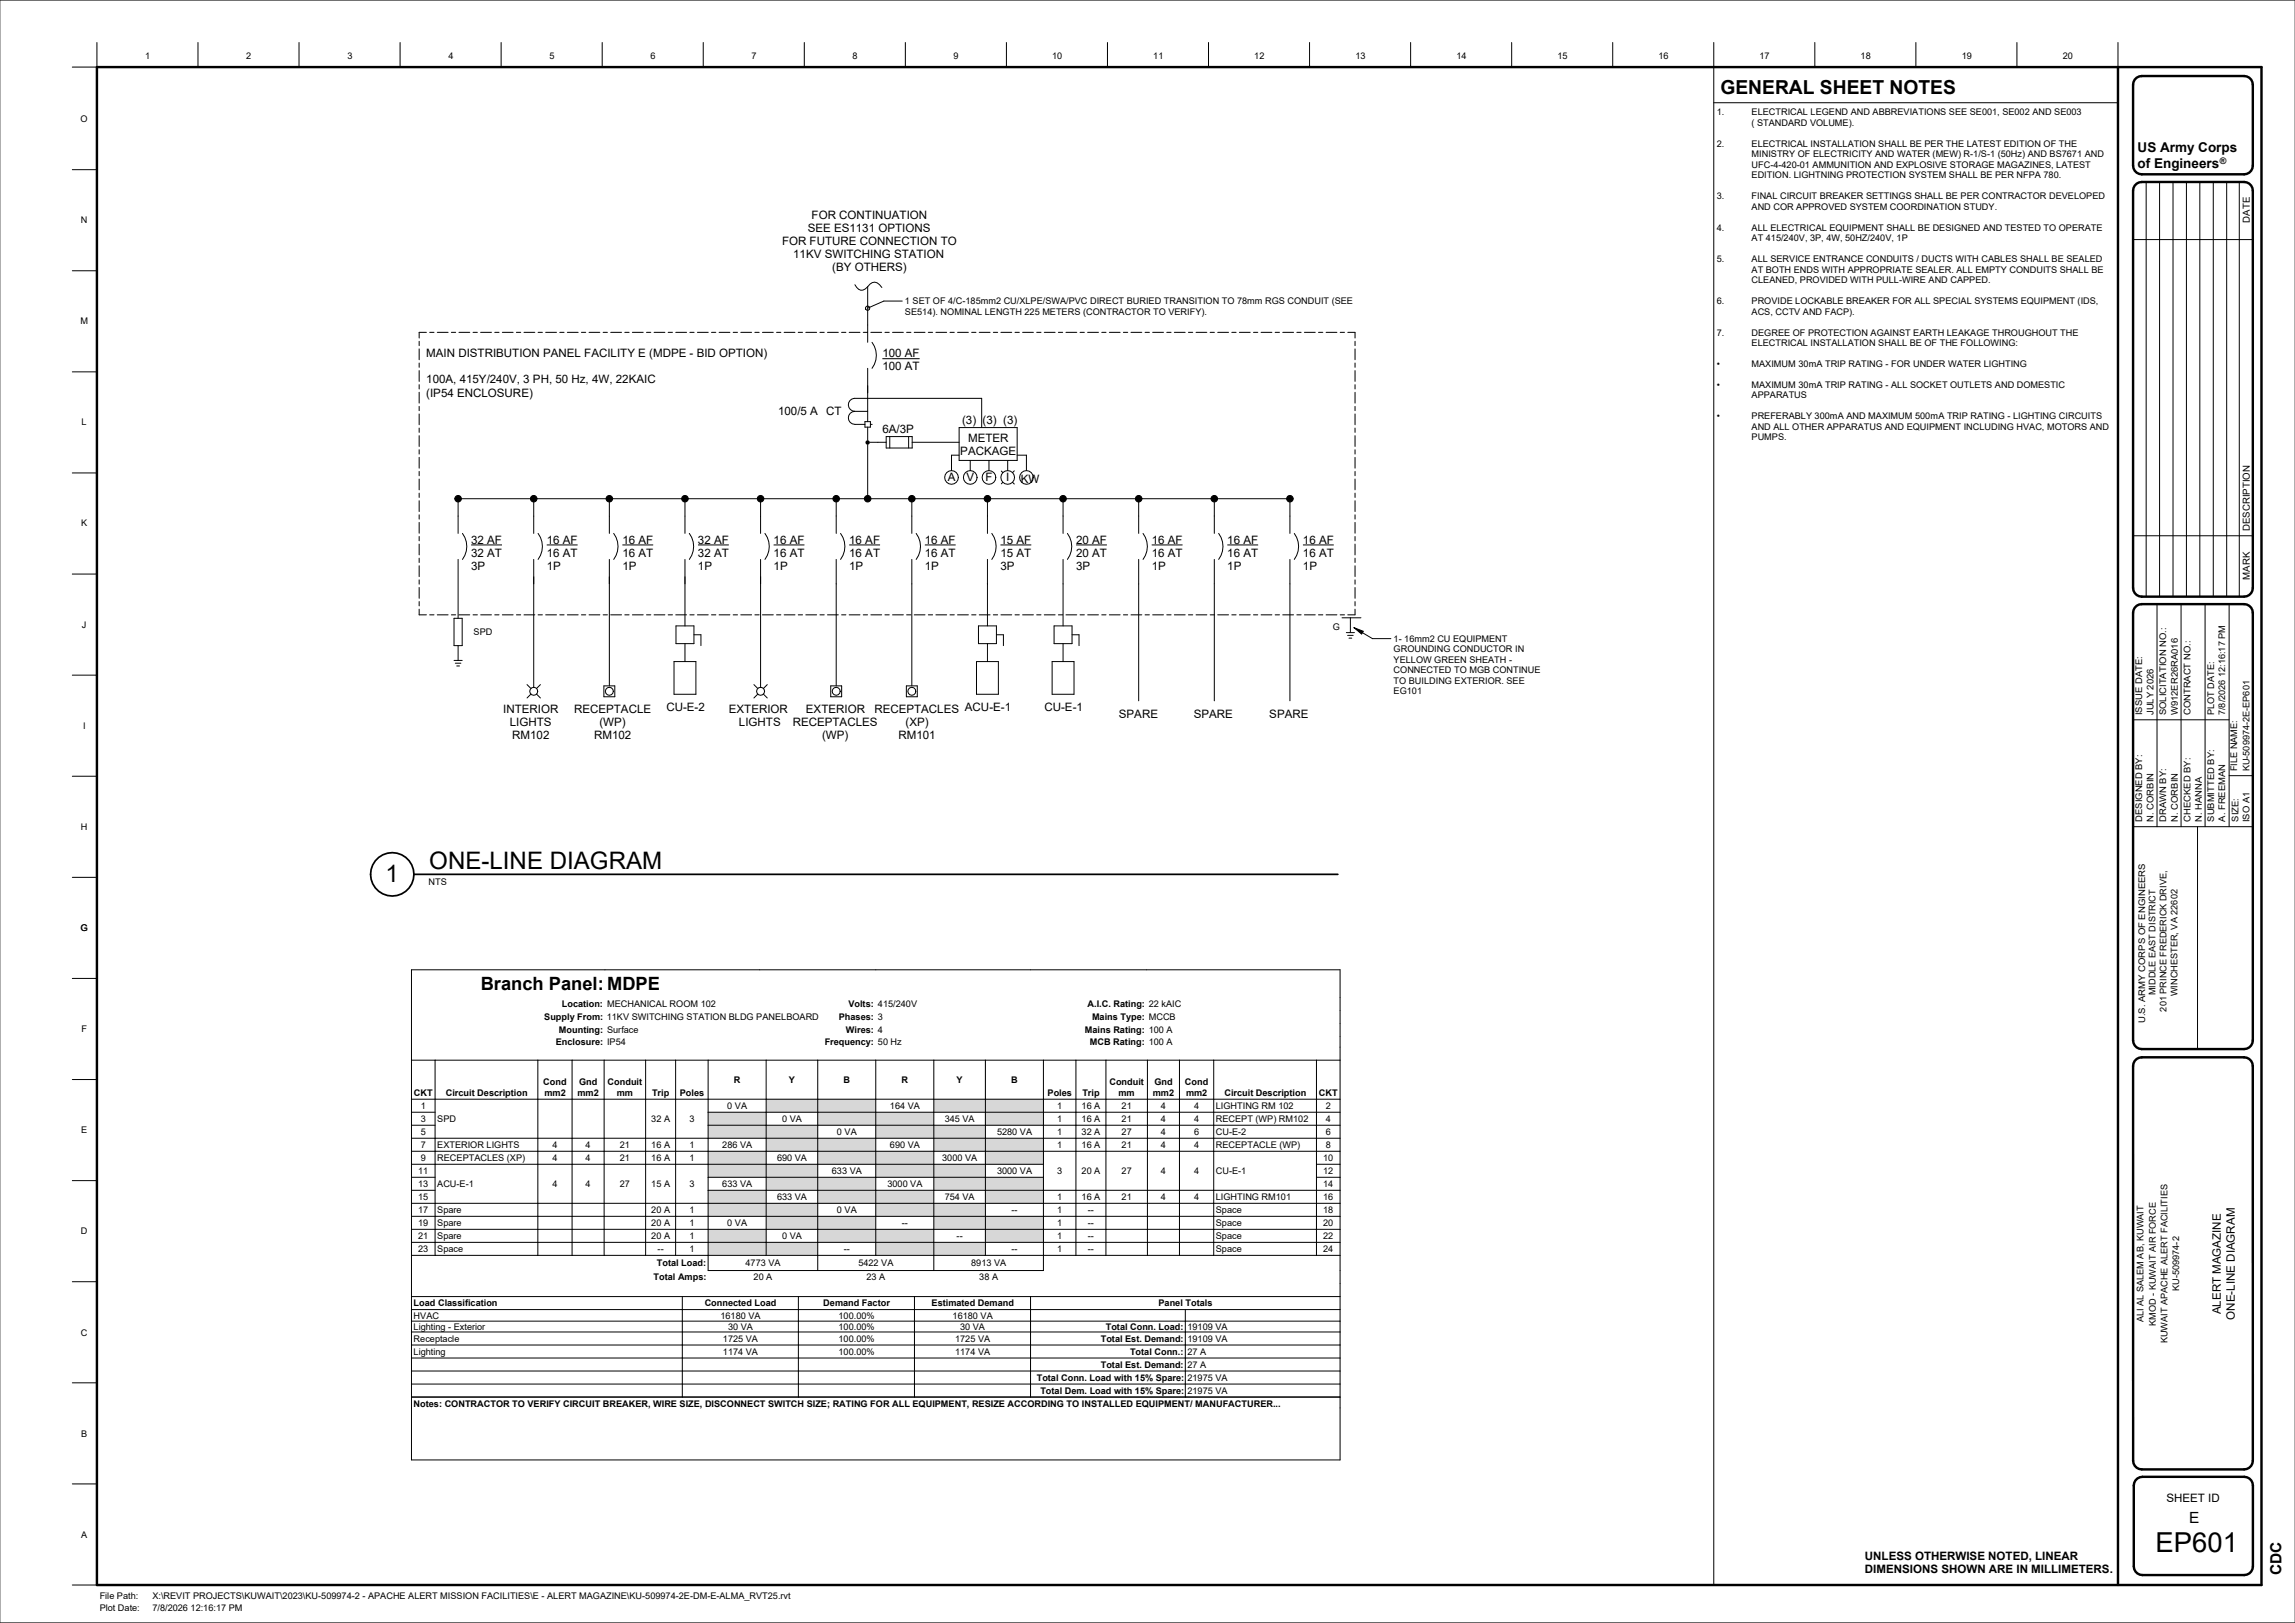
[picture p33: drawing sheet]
<svg xmlns="http://www.w3.org/2000/svg" width="841mm" height="594mm" viewBox="0 0 841 594" stroke-linecap="round" stroke-linejoin="round" font-family="sans-serif">
<defs><g id="words">
<text font-size="10.1" x="789.9" y="568.4">EP601</text>
<g font-size="8.8">
<text x="141.3" y="323.1">1</text>
<text x="157.3" y="318.4">ONE-LINE DIAGRAM</text>
</g>
<text font-size="7.1" x="630.4" y="34.3">GENERAL SHEET NOTES</text>
<text font-size="6.7" x="176.1" y="362.5">Branch Panel: MDPE</text>
<g font-size="5.6">
<text x="802.2" y="557.9">E</text>
<text x="836.1" y="577.1" transform="rotate(-90 836.1 577.1)">CDC</text>
</g>
<g font-size="4.9">
<text x="783.3" y="55.6">US Army Corps</text>
<text x="783.3" y="61.4">of Engineers</text>
</g>
<g font-size="4.2">
<text x="297.4" y="80.1">FOR CONTINUATION</text>
<text x="286.6" y="89.7">FOR FUTURE CONNECTION TO</text>
<text x="296" y="84.9">SEE ES1131 OPTIONS</text>
<text x="290.7" y="94.4">11KV SWITCHING STATION</text>
<text x="305" y="99.2">(BY OTHERS)</text>
<text x="156.2" y="130.9">MAIN DISTRIBUTION PANEL FACILITY E (MDPE - BID OPTION)</text>
<text x="323.3" y="130.9">100 AF</text>
<text x="323.3" y="135.7">100 AT</text>
<text x="156.2" y="140.5">100A, 415Y/240V, 3 PH, 50 Hz, 4W, 22KAIC</text>
<text x="156.2" y="145.2">(IP54 ENCLOSURE)</text>
<text x="285.1" y="151.9">100/5 A</text>
<text x="302.7" y="151.9">CT</text>
<text x="352.6" y="155.1">(3) (3) (3)</text>
<text x="323.3" y="158.5">6A/3P</text>
<text x="354.8" y="161.8">METER</text>
<text x="351.9" y="166.6">PACKAGE</text>
<text x="347.4" y="176.3">A</text>
<text x="354.2" y="176.3">V</text>
<text x="361.1" y="176.3">F</text>
<text x="368.7" y="176.3">I</text>
<text x="374" y="176.8">KW</text>
<text x="172.6" y="199.2">32 AF</text>
<text x="172.6" y="203.9">32 AT</text>
<text x="200.4" y="199.2">16 AF</text>
<text x="200.4" y="203.9">16 AT</text>
<text x="228.1" y="199.2">16 AF</text>
<text x="228.1" y="203.9">16 AT</text>
<text x="255.8" y="199.2">32 AF</text>
<text x="255.8" y="203.9">32 AT</text>
<text x="283.5" y="199.2">16 AF</text>
<text x="283.5" y="203.9">16 AT</text>
<text x="311.2" y="199.2">16 AF</text>
<text x="311.2" y="203.9">16 AT</text>
<text x="338.9" y="199.2">16 AF</text>
<text x="338.9" y="203.9">16 AT</text>
<text x="366.6" y="199.2">15 AF</text>
<text x="366.6" y="203.9">15 AT</text>
<text x="394.3" y="199.2">20 AF</text>
<text x="394.3" y="203.9">20 AT</text>
<text x="422" y="199.2">16 AF</text>
<text x="422" y="203.9">16 AT</text>
<text x="449.7" y="199.2">16 AF</text>
<text x="449.7" y="203.9">16 AT</text>
<text x="477.5" y="199.2">16 AF</text>
<text x="477.5" y="203.9">16 AT</text>
<text x="172.6" y="208.7">3P</text>
<text x="200.4" y="208.7">1P</text>
<text x="228.1" y="208.7">1P</text>
<text x="255.8" y="208.7">1P</text>
<text x="283.5" y="208.7">1P</text>
<text x="311.2" y="208.7">1P</text>
<text x="338.9" y="208.7">1P</text>
<text x="366.6" y="208.7">3P</text>
<text x="394.3" y="208.7">3P</text>
<text x="422" y="208.7">1P</text>
<text x="449.7" y="208.7">1P</text>
<text x="477.5" y="208.7">1P</text>
<text x="184.4" y="261.1">INTERIOR</text>
<text x="210.4" y="261.1">RECEPTACLE</text>
<text x="244.2" y="260.3">CU-E-2</text>
<text x="267.1" y="261.1">EXTERIOR</text>
<text x="295.3" y="261.1">EXTERIOR</text>
<text x="320.4" y="261.1">RECEPTACLES ACU-E-1</text>
<text x="382.7" y="260.3">CU-E-1</text>
<text x="410" y="262.9">SPARE</text>
<text x="437.4" y="262.9">SPARE</text>
<text x="465.1" y="262.9">SPARE</text>
<text x="186.9" y="265.9">LIGHTS</text>
<text x="219.6" y="265.9">(WP)</text>
<text x="270.8" y="265.9">LIGHTS</text>
<text x="290.5" y="265.9">RECEPTACLES</text>
<text x="331.9" y="265.9">(XP)</text>
<text x="187.7" y="270.7">RM102</text>
<text x="217.7" y="270.7">RM102</text>
<text x="301.2" y="270.7">(WP)</text>
<text x="329.2" y="270.7">RM101</text>
<text x="813.8" y="481.4" transform="rotate(-90 813.8 481.4)">ALERT MAGAZINE</text>
<text x="818.9" y="483.4" transform="rotate(-90 818.9 483.4)">ONE-LINE DIAGRAM</text>
<text x="793.9" y="550.1">SHEET ID</text>
<text x="683.4" y="571.3">UNLESS OTHERWISE NOTED, LINEAR</text>
<text x="683.4" y="576.3">DIMENSIONS SHOWN ARE IN MILLIMETERS.</text>
</g>
<g font-size="3.5">
<text x="824.4" y="81.5" transform="rotate(-90 824.4 81.5)">DATE</text>
<text x="824.4" y="194.6" transform="rotate(-90 824.4 194.6)">DESCRIPTION</text>
<text x="824.4" y="212.4" transform="rotate(-90 824.4 212.4)">MARK</text>
</g>
<g font-size="3.4">
<text x="53.2" y="21.6">1</text>
<text x="90.3" y="21.6">2</text>
<text x="127.3" y="21.6">3</text>
<text x="164.3" y="21.6">4</text>
<text x="201.3" y="21.6">5</text>
<text x="238.4" y="21.6">6</text>
<text x="275.4" y="21.6">7</text>
<text x="312.4" y="21.6">8</text>
<text x="349.5" y="21.6">9</text>
<text x="385.6" y="21.6">10</text>
<text x="422.6" y="21.6">11</text>
<text x="459.6" y="21.6">12</text>
<text x="496.7" y="21.6">13</text>
<text x="533.7" y="21.6">14</text>
<text x="570.7" y="21.6">15</text>
<text x="607.8" y="21.6">16</text>
<text x="644.8" y="21.6">17</text>
<text x="681.8" y="21.6">18</text>
<text x="718.9" y="21.6">19</text>
<text x="755.9" y="21.6">20</text>
<text x="29.5" y="44.7">O</text>
<text x="629.2" y="42.3">1.</text>
<text x="641.9" y="42.3">ELECTRICAL LEGEND AND ABBREVIATIONS SEE SE001, SE002 AND SE003</text>
<text x="641.9" y="46.1">( STANDARD VOLUME).</text>
<text x="629.2" y="53.8">2.</text>
<text x="641.9" y="53.8">ELECTRICAL INSTALLATION SHALL BE PER THE LATEST EDITION OF THE</text>
<text x="641.9" y="57.6">MINISTRY OF ELECTRICITY AND WATER (MEW) R-1/S-1 (50Hz) AND BS7671 AND</text>
<text x="641.9" y="61.5">UFC-4-420-01 AMMUNITION AND EXPLOSIVE STORAGE MAGAZINES, LATEST</text>
<text x="641.9" y="65.3">EDITION. LIGHTNING PROTECTION SYSTEM SHALL BE PER NFPA 780.</text>
<text x="629.2" y="73">3.</text>
<text x="641.9" y="73">FINAL CIRCUIT BREAKER SETTINGS SHALL BE PER CONTRACTOR DEVELOPED</text>
<text x="641.9" y="76.8">AND COR APPROVED SYSTEM COORDINATION STUDY.</text>
<text x="29.7" y="81.7">N</text>
<text x="629.2" y="84.5">4.</text>
<text x="641.9" y="84.5">ALL ELECTRICAL EQUIPMENT SHALL BE DESIGNED AND TESTED TO OPERATE</text>
<text x="641.9" y="88.4">AT 415/240V, 3P, 4W, 50HZ/240V, 1P</text>
<text x="629.2" y="96">5.</text>
<text x="641.9" y="96">ALL SERVICE ENTRANCE CONDUITS / DUCTS WITH CABLES SHALL BE SEALED</text>
<text x="641.9" y="99.9">AT BOTH ENDS WITH APPROPRIATE SEALER. ALL EMPTY CONDUITS SHALL BE</text>
<text x="641.9" y="103.7">CLEANED, PROVIDED WITH PULL-WIRE AND CAPPED.</text>
<text x="331.6" y="111.5">1 SET OF 4/C-185mm2 CU/XLPE/SWA/PVC DIRECT BURIED TRANSITION TO 78mm RGS CONDUIT (SEE</text>
<text x="629.2" y="111.4">6.</text>
<text x="641.9" y="111.4">PROVIDE LOCKABLE BREAKER FOR ALL SPECIAL SYSTEMS EQUIPMENT (IDS,</text>
<text x="29.5" y="118.8">M</text>
<text x="331.6" y="115.3">SE514). NOMINAL LENGTH 225 METERS (CONTRACTOR TO VERIFY).</text>
<text x="641.9" y="115.2">ACS, CCTV AND FACP).</text>
<text x="629.2" y="122.9">7.</text>
<text x="641.9" y="122.9">DEGREE OF PROTECTION AGAINST EARTH LEAKAGE THROUGHOUT THE</text>
<text x="641.9" y="126.8">ELECTRICAL INSTALLATION SHALL BE OF THE FOLLOWING:</text>
<text x="629.2" y="134.4">•</text>
<text x="641.9" y="134.4">MAXIMUM 30</text>
<text x="662.8" y="134.4">m</text>
<text x="665.6" y="134.4">A TRIP RATING - FOR UNDER WATER LIGHTING</text>
<text x="629.2" y="142.1">•</text>
<text x="641.9" y="142.1">MAXIMUM 30</text>
<text x="662.8" y="142.1">m</text>
<text x="665.6" y="142.1">A TRIP RATING - ALL SOCKET OUTLETS AND DOMESTIC</text>
<text x="641.9" y="146">APPARATUS</text>
<text x="29.9" y="155.8">L</text>
<text x="629.2" y="153.6">•</text>
<text x="641.9" y="153.6">PREFERABLY 300m</text>
<text x="673.4" y="153.6">A AND MAXIMUM 500m</text>
<text x="710.3" y="153.6">A TRIP RATING - LIGHTING CIRCUITS</text>
<text x="641.9" y="157.5">AND ALL OTHER APPARATUS AND EQUIPMENT INCLUDING HVAC, MOTORS AND</text>
<text x="641.9" y="161.3">PUMPS.</text>
<text x="29.7" y="192.8">K</text>
<text x="30" y="229.9">J</text>
<text x="173.6" y="232.5">SPD</text>
<text x="488.4" y="230.9">G</text>
<text x="510.7" y="235.1">1- 16mm2 CU EQUIPMENT</text>
<text x="510.7" y="239">GROUNDING CONDUCTOR IN</text>
<text x="510.7" y="242.8">YELLOW GREEN SHEATH -</text>
<text x="510.7" y="246.6">CONNECTED TO MGB CONTINUE</text>
<text x="510.7" y="250.5">TO BUILDING EXTERIOR. SEE</text>
<text x="510.7" y="254.3">EG101</text>
<text x="785" y="262" transform="rotate(-90 785 262)">ISSUE DATE:</text>
<text x="789.1" y="262" transform="rotate(-90 789.1 262)">JULY 2026</text>
<text x="793.8" y="262" transform="rotate(-90 793.8 262)">SOLICITATION NO.:</text>
<text x="798.1" y="262" transform="rotate(-90 798.1 262)">W912ER26RA016</text>
<text x="802.7" y="262" transform="rotate(-90 802.7 262)">CONTRACT NO.:</text>
<text x="811.3" y="262" transform="rotate(-90 811.3 262)">PLOT DATE:</text>
<text x="815.5" y="262" transform="rotate(-90 815.5 262)">7/8/2026 12:16:17 PM</text>
<text x="30.4" y="266.9">I</text>
<text x="819.8" y="282.5" transform="rotate(-90 819.8 282.5)">FILE NAME:</text>
<text x="824.3" y="282.5" transform="rotate(-90 824.3 282.5)">KU-509974-2E-EP601</text>
<text x="29.7" y="303.9">H</text>
<text x="785" y="301" transform="rotate(-90 785 301)">DESIGNED BY:</text>
<text x="789.1" y="301" transform="rotate(-90 789.1 301)">N. CORBIN</text>
<text x="793.8" y="301" transform="rotate(-90 793.8 301)">DRAWN BY:</text>
<text x="798.1" y="301" transform="rotate(-90 798.1 301)">N. CORBIN</text>
<text x="802.7" y="301" transform="rotate(-90 802.7 301)">CHECKED BY:</text>
<text x="806.9" y="301" transform="rotate(-90 806.9 301)">N. HANNA</text>
<text x="811.3" y="301" transform="rotate(-90 811.3 301)">SUBMITTED BY:</text>
<text x="815.5" y="301" transform="rotate(-90 815.5 301)">A. FREEMAN</text>
<text x="820.2" y="301" transform="rotate(-90 820.2 301)">SIZE:</text>
<text x="824.3" y="301.2" transform="rotate(-90 824.3 301.2)">ISO A1</text>
<text x="157.1" y="324.2">NTS</text>
<text x="29.5" y="341">G</text>
<text x="789.9" y="364.5" transform="rotate(-90 789.9 364.5)">MIDDLE EAST DISTRICT</text>
<text x="798" y="364.9" transform="rotate(-90 798 364.9)">WINCHESTER, VA 22602</text>
<text x="205.9" y="368.9">Location: MECHANICAL ROOM 102</text>
<text x="310.9" y="368.9">Volts: 415/240V</text>
<text x="398.5" y="368.9">A.I.C. Rating: 22 kAIC</text>
<text x="793.9" y="370.5" transform="rotate(-90 793.9 370.5)">201 PRINCE FREDERICK DRIVE,</text>
<text x="29.8" y="378">F</text>
<text x="199.4" y="373.6">Supply From:</text>
<text x="222.4" y="373.7">11KV SWITCHING STATION BLDG PANELBOARD</text>
<text x="307.4" y="373.6">Phases: 3</text>
<text x="400.2" y="373.6">Mains Type: MCCB</text>
<text x="786.1" y="374.8" transform="rotate(-90 786.1 374.8)">U.S. ARMY CORPS OF ENGINEERS</text>
<text x="203.7" y="382.8">Enclosure: IP54</text>
<text x="204.8" y="378.4">Mounting: Surface</text>
<text x="302.2" y="382.8">Frequency: 50 Hz</text>
<text x="310" y="378.4">Wires: 4</text>
<text x="397.5" y="378.4">Mains Rating: 100 A</text>
<text x="399.4" y="382.8">MCB Rating: 100 A</text>
<text x="151.7" y="401.5">CKT</text>
<text x="163.4" y="401.5">Circuit Description</text>
<text x="199.1" y="397.5">Cond</text>
<text x="199.5" y="401.5">mm2</text>
<text x="211.6" y="401.5">mm2</text>
<text x="212.2" y="397.5">Gnd</text>
<text x="222.7" y="397.5">Conduit</text>
<text x="226" y="401.5">mm</text>
<text x="238.9" y="401.5">Trip</text>
<text x="249.1" y="401.5">Poles</text>
<text x="268.9" y="396.7">R</text>
<text x="289.1" y="396.7">Y</text>
<text x="309.1" y="396.7">B</text>
<text x="330.4" y="396.7">R</text>
<text x="350.5" y="396.7">Y</text>
<text x="370.5" y="396.7">B</text>
<text x="383.9" y="401.5">Poles</text>
<text x="396.6" y="401.5">Trip</text>
<text x="406.6" y="397.5">Conduit</text>
<text x="409.9" y="401.5">mm</text>
<text x="422.4" y="401.5">mm2</text>
<text x="423" y="397.5">Gnd</text>
<text x="434.2" y="397.5">Cond</text>
<text x="434.6" y="401.5">mm2</text>
<text x="448.7" y="401.5">Circuit Description</text>
<text x="483.3" y="401.5">CKT</text>
<text x="154.2" y="406.2">1</text>
<text x="266.5" y="406.2">0 VA</text>
<text x="326.1" y="406.2">164 VA</text>
<text x="387.4" y="406.2">1</text>
<text x="396.4" y="406.2">16 A</text>
<text x="411" y="406.2">21</text>
<text x="425.4" y="406.2">4</text>
<text x="437.6" y="406.2">4</text>
<text x="445.6" y="406.2">LIGHTING RM 102</text>
<text x="485.8" y="406.2">2</text>
<text x="154.2" y="411">3</text>
<text x="160.2" y="411">SPD</text>
<text x="238.7" y="411">32 A</text>
<text x="252.6" y="411">3</text>
<text x="286.6" y="411">0 VA</text>
<text x="346.2" y="411">345 VA</text>
<text x="387.4" y="411">1</text>
<text x="396.4" y="411">16 A</text>
<text x="411" y="411">21</text>
<text x="425.4" y="411">4</text>
<text x="437.6" y="411">4</text>
<text x="445.6" y="411">RECEPT (WP) RM102</text>
<text x="485.8" y="411">4</text>
<text x="29.7" y="415.1">E</text>
<text x="154.2" y="415.7">5</text>
<text x="306.7" y="415.7">0 VA</text>
<text x="365.4" y="415.7">5280 VA</text>
<text x="387.4" y="415.7">1</text>
<text x="396.4" y="415.7">32 A</text>
<text x="411" y="415.7">27</text>
<text x="425.4" y="415.7">4</text>
<text x="437.6" y="415.7">6</text>
<text x="445.6" y="415.7">CU-E-2</text>
<text x="485.8" y="415.7">6</text>
<text x="154.2" y="425.3">9</text>
<text x="154.2" y="420.5">7</text>
<text x="160.2" y="425.3">RECEPTACLES (XP)</text>
<text x="160.2" y="420.5">EXTERIOR LIGHTS</text>
<text x="202.4" y="425.3">4</text>
<text x="202.4" y="420.5">4</text>
<text x="214.6" y="425.3">4</text>
<text x="214.6" y="420.5">4</text>
<text x="227.1" y="425.3">21</text>
<text x="227.1" y="420.5">21</text>
<text x="238.7" y="425.3">16 A</text>
<text x="238.7" y="420.5">16 A</text>
<text x="252.6" y="425.3">1</text>
<text x="252.6" y="420.5">1</text>
<text x="264.7" y="420.5">286 VA</text>
<text x="284.8" y="425.3">690 VA</text>
<text x="326.1" y="420.5">690 VA</text>
<text x="345.3" y="425.3">3000 VA</text>
<text x="387.4" y="420.5">1</text>
<text x="396.4" y="420.5">16 A</text>
<text x="411" y="420.5">21</text>
<text x="425.4" y="420.5">4</text>
<text x="437.6" y="420.5">4</text>
<text x="445.6" y="420.5">RECEPTACLE (WP)</text>
<text x="484.9" y="425.3">10</text>
<text x="485.8" y="420.5">8</text>
<text x="153.3" y="430">11</text>
<text x="304.8" y="430">633 VA</text>
<text x="365.4" y="430">3000 VA</text>
<text x="387.4" y="430">3</text>
<text x="396.4" y="430">20 A</text>
<text x="411" y="430">27</text>
<text x="425.4" y="430">4</text>
<text x="437.6" y="430">4</text>
<text x="445.6" y="430">CU-E-1</text>
<text x="484.9" y="430">12</text>
<text x="153.3" y="434.8">13</text>
<text x="160.2" y="434.8">ACU-E-1</text>
<text x="202.4" y="434.8">4</text>
<text x="214.6" y="434.8">4</text>
<text x="227.1" y="434.8">27</text>
<text x="238.7" y="434.8">15 A</text>
<text x="252.6" y="434.8">3</text>
<text x="264.7" y="434.8">633 VA</text>
<text x="325.2" y="434.8">3000 VA</text>
<text x="484.9" y="434.8">14</text>
<text x="153.3" y="439.6">15</text>
<text x="284.8" y="439.6">633 VA</text>
<text x="346.2" y="439.6">754 VA</text>
<text x="387.4" y="439.6">1</text>
<text x="396.4" y="439.6">16 A</text>
<text x="411" y="439.6">21</text>
<text x="425.4" y="439.6">4</text>
<text x="437.6" y="439.6">4</text>
<text x="445.6" y="439.6">LIGHTING RM101</text>
<text x="484.9" y="439.6">16</text>
<text x="153.3" y="449.1">19</text>
<text x="153.3" y="444.3">17</text>
<text x="160.2" y="449.1">Spare</text>
<text x="160.2" y="444.3">Spare</text>
<text x="238.7" y="449.1">20 A</text>
<text x="238.7" y="444.3">20 A</text>
<text x="252.6" y="449.1">1</text>
<text x="252.6" y="444.3">1</text>
<text x="266.5" y="449.1">0 VA</text>
<text x="306.7" y="444.3">0 VA</text>
<text x="330.5" y="449.1">--</text>
<text x="370.6" y="444.3">--</text>
<text x="387.4" y="449.1">1</text>
<text x="387.4" y="444.3">1</text>
<text x="398.7" y="449.1">--</text>
<text x="398.7" y="444.3">--</text>
<text x="445.6" y="449.1">Space</text>
<text x="445.6" y="444.3">Space</text>
<text x="484.9" y="449.1">20</text>
<text x="484.9" y="444.3">18</text>
<text x="29.6" y="452.1">D</text>
<text x="153.3" y="453.9">21</text>
<text x="160.2" y="453.9">Spare</text>
<text x="238.7" y="453.9">20 A</text>
<text x="252.6" y="453.9">1</text>
<text x="286.6" y="453.9">0 VA</text>
<text x="350.6" y="453.9">--</text>
<text x="387.4" y="453.9">1</text>
<text x="398.7" y="453.9">--</text>
<text x="445.6" y="453.9">Space</text>
<text x="484.9" y="453.9">22</text>
<text x="153.3" y="458.6">23</text>
<text x="160.2" y="458.6">Space</text>
<text x="241" y="458.6">--</text>
<text x="252.6" y="458.6">1</text>
<text x="309.2" y="458.6">--</text>
<text x="370.6" y="458.6">--</text>
<text x="387.4" y="458.6">1</text>
<text x="398.7" y="458.6">--</text>
<text x="445.6" y="458.6">Space</text>
<text x="484.9" y="458.6">24</text>
<text x="240.7" y="463.8">Total Load:</text>
<text x="273.2" y="463.8">4773 VA</text>
<text x="314.6" y="463.8">5422 VA</text>
<text x="355.9" y="463.8">8913 VA</text>
<text x="239.5" y="469">Total Amps:</text>
<text x="276.2" y="469">20 A</text>
<text x="317.5" y="469">23 A</text>
<text x="358.9" y="469">38 A</text>
<text x="798.5" y="472.8" transform="rotate(-90 798.5 472.8)">KU-509974-2</text>
<text x="151.6" y="478.5">Load Classification</text>
<text x="258.2" y="478.5">Connected Load</text>
<text x="301.7" y="478.5">Demand Factor</text>
<text x="341.4" y="478.5">Estimated Demand</text>
<text x="424.5" y="478.5">Panel Totals</text>
<text x="151.6" y="483">HVAC</text>
<text x="264" y="483">16180 VA</text>
<text x="307.3" y="483">100.00%</text>
<text x="349.1" y="483">16180 VA</text>
<text x="785.5" y="484.3" transform="rotate(-90 785.5 484.3)">ALI AL SALEM AB, KUWAIT</text>
<text x="789.9" y="485.7" transform="rotate(-90 789.9 485.7)">KMOD - KUWAIT AIR FORCE</text>
<text x="29.7" y="489.3">C</text>
<text x="151.6" y="491.5">Receptacle</text>
<text x="151.6" y="487.1">Lighting - Exterior</text>
<text x="264.9" y="491.5">1725 VA</text>
<text x="266.8" y="487.1">30 VA</text>
<text x="307.3" y="491.5">100.00%</text>
<text x="307.3" y="487.1">100.00%</text>
<text x="350" y="491.5">1725 VA</text>
<text x="351.8" y="487.1">30 VA</text>
<text x="403.4" y="491.5">Total Est. Demand:</text>
<text x="405.2" y="487.1">Total Conn. Load:</text>
<text x="435.1" y="491.5">19109 VA</text>
<text x="435.1" y="487.1">19109 VA</text>
<text x="151.6" y="496.2">Lighting</text>
<text x="264.9" y="496.2">1174 VA</text>
<text x="307.3" y="496.2">100.00%</text>
<text x="350" y="496.2">1174 VA</text>
<text x="414.1" y="496.2">Total Conn.:</text>
<text x="435.1" y="496.2">27 A</text>
<text x="794.2" y="492.1" transform="rotate(-90 794.2 492.1)">KUWAIT APACHE ALERT FACILITIES</text>
<text x="403.4" y="501">Total Est. Demand:</text>
<text x="435.1" y="501">27 A</text>
<text x="379.9" y="505.8">Total Conn. Load with 15% Spare:</text>
<text x="435.1" y="505.8">21975 VA</text>
<text x="151.6" y="515.3">Notes: CONTRACTOR TO VERIFY CIRCUIT BREAKER, WIRE SIZE, DISCONNECT SWITCH SIZE; RATING FOR ALL EQUIPMENT, RESIZE ACCORDING TO INSTALLED EQUIPMENT/ MANUFACTURER...</text>
<text x="381.2" y="510.5">Total Dem. Load with 15% Spare:</text>
<text x="435.1" y="510.5">21975 VA</text>
<text x="29.7" y="526.2">B</text>
<text x="29.7" y="563.2">A</text>
<text x="36.5" y="585.9">File Path:</text>
<text x="55.9" y="585.9">X:\REVIT PROJECTS\KUWAIT\2023\KU-509974-2 - APACHE ALERT MISSION FACILITIES\E - ALERT MAGAZINE\KU-509974-2E-DM-E-ALMA_RVT25.rvt</text>
<text x="36.5" y="590">Plot Date:</text>
<text x="55.9" y="590">7/8/2026 12:16:17 PM</text>
</g>
<text font-size="3.3" x="813.5" y="59.9">®</text>
</g></defs>
<g fill="#000">
<circle cx="317.9" cy="162.1" r=".8"/>
<circle cx="167.9" cy="182.7" r="1.19"/>
<circle cx="195.6" cy="182.7" r="1.19"/>
<circle cx="223.3" cy="182.7" r="1.19"/>
<circle cx="251" cy="182.7" r="1.19"/>
<circle cx="278.7" cy="182.7" r="1.19"/>
<circle cx="306.4" cy="182.7" r="1.19"/>
<circle cx="318" cy="182.7" r="1.19"/>
<circle cx="334.1" cy="182.7" r="1.19"/>
<circle cx="361.8" cy="182.7" r="1.19"/>
<circle cx="389.6" cy="182.7" r="1.19"/>
<circle cx="417.3" cy="182.7" r="1.19"/>
<circle cx="445" cy="182.7" r="1.19"/>
<circle cx="472.7" cy="182.7" r="1.19"/>
</g>
<g fill="none" stroke="#000" stroke-width=".37">
<path d="M313.3 104.3a2.52 2.52 0 0 0 2.1 2 2.52 2.52 0 0 0 2.6-1.3M318 105a2.6 2.6 0 0 1 4.3-.8l.9 1.1M318 105v20.4M153.6 125v1.6M153.6 127.8v4M153.6 133v1.5M153.6 135.7v4M156.3 121.7h-2.7v2.1M157.5 121.7h1.5M160.2 121.7h4M165.4 121.7h1.6M168.2 121.7h4"/>
<path d="M173.3 121.7h1.6M176.1 121.7h4M181.3 121.7h1.6M184.1 121.7h3.9M189.2 121.7h1.6M192 121.7h4M197.2 121.7h1.6M200 121.7h3.9M205.1 121.7h1.6M207.9 121.7h4M213.1 121.7h1.6M215.8 121.7h4"/>
<path d="M221 121.7h1.6M223.8 121.7h4M229 121.7h1.5M231.7 121.7h4M236.9 121.7h1.6M239.7 121.7h3.9M244.8 121.7h1.6M247.6 121.7h4M252.8 121.7h1.6M255.6 121.7h3.9M260.7 121.7h1.6M263.5 121.7h4"/>
<path d="M268.7 121.7h1.6M271.5 121.7h3.9M276.6 121.7h1.6M279.4 121.7h4M284.6 121.7h1.5M287.3 121.7h4M292.5 121.7h1.6M295.3 121.7h4M300.4 121.7h1.6M303.2 121.7h4M308.4 121.7h1.6M311.2 121.7h3.9"/>
<path d="M316.3 121.7h1.6M318 134.9v19.5M319.1 121.7h4M319.6 125.4a7.9 7.9 0 0 1 0 9.5M324.3 121.7h1.6M327.1 121.7h3.9M332.2 121.7h1.6M335 121.7h4M340.2 121.7h1.6M342.9 121.7h4M348.1 121.7h1.6M350.9 121.7h4"/>
<path d="M356.1 121.7h1.5M358.8 121.7h4M364 121.7h1.6M366.8 121.7h4M371.9 121.7h1.6M374.7 121.7h4M379.9 121.7h1.6M382.7 121.7h3.9M387.8 121.7h1.6M390.6 121.7h4M395.8 121.7h1.6M398.6 121.7h3.9"/>
<path d="M403.7 121.7h1.6M406.5 121.7h4M411.7 121.7h1.6M414.4 121.7h4M419.6 121.7h1.6M422.4 121.7h4M427.6 121.7h1.5M430.3 121.7h4M435.5 121.7h1.6M438.3 121.7h3.9M443.4 121.7h1.6M446.2 121.7h4"/>
<path d="M451.4 121.7h1.6M454.2 121.7h3.9M459.3 121.7h1.6M462.1 121.7h4M467.3 121.7h1.6M470.1 121.7h3.9M475.2 121.7h1.6M478 121.7h4M483.2 121.7h1.5M485.9 121.7h4M491.1 121.7h1.6M493.9 121.7h2.6v2.1"/>
<path d="M496.5 125v1.6M496.5 127.8v4M496.5 133v1.5M496.5 135.7v4M153.6 140.9v1.6M153.6 143.7v4M153.6 148.8v1.6M153.6 151.6v4M153.6 156.8v1.6M153.6 159.6v3.9M313.3 150.7a2.38 2.38 0 0 1-2.4-2.3 2.38 2.38 0 0 1 2.1-2.5h46.7v10.7M313.3 150.7a2.38 2.38 0 0 0-2.4 2.4 2.38 2.38 0 0 0 2.4 2.3l3.7 .1"/>
<path d="M313.3 150.7h4.7M317 154.4h2v2.1h-2zM318 156.5v4.8M319 155.5h.6M324.7 159.9h9.6v4.2h-9.6zM326 159.9v4.2M333 159.9v4.2M351.5 156.6h21.2v12.1h-21.2zM496.5 140.9v1.6M496.5 143.7v4M496.5 148.8v1.6M496.5 151.6v4"/>
<path d="M496.5 156.8v1.6M496.5 159.6v3.9M153.6 164.7v1.6M153.6 167.5v4M153.6 172.7v1.6M153.6 175.5v3.9M318 162.9v18.6M318.7 162h6M334.3 162h17.2M351.5 166.7h-2.8v5.7M355.5 168.7v3.7M362.4 168.7v3.7"/>
<path d="M366.9 172.5l.6 .6M367.5 176.7l-.6 .5M369.3 168.7v3.7M371 176.7l.7 .6M371.7 172.5l-.7 .6M372.7 166.7h3.4v5.7M496.5 164.7v1.6M496.5 167.5v4M496.5 172.7v1.6M496.5 175.5v3.9M153.6 180.6v1.6M153.6 183.4v4"/>
<path d="M153.6 188.6v1.6M153.6 191.3v4M153.6 196.5v1.6M153.6 199.3v4M166.7 182.7h306M167.9 182.7v12.7M169.5 195.4a7.9 7.9 0 0 1 0 9.5M195.6 182.7v12.7M197.2 195.4a7.9 7.9 0 0 1 0 9.5M223.3 182.7v12.7M224.9 195.4a7.9 7.9 0 0 1 0 9.5M251 182.7v12.7"/>
<path d="M252.6 195.4a7.9 7.9 0 0 1 0 9.5M278.7 182.7v12.7M280.3 195.4a7.9 7.9 0 0 1 0 9.5M306.4 182.7v12.7M308 195.4a7.9 7.9 0 0 1 0 9.5M334.1 182.7v12.7M335.7 195.4a7.9 7.9 0 0 1 0 9.5M361.8 182.7v12.7M363.4 195.4a7.9 7.9 0 0 1 0 9.5M389.6 182.7v12.7M391.2 195.4a7.9 7.9 0 0 1 0 9.5M417.3 182.7v12.7"/>
<path d="M418.9 195.4a7.9 7.9 0 0 1 0 9.5M445 183.9v11.5M446.6 195.4a7.9 7.9 0 0 1 0 9.5M472.7 183.9v11.5M474.3 195.4a7.9 7.9 0 0 1 0 9.5M496.5 180.6v1.6M496.5 183.4v4M496.5 188.6v1.6M496.5 191.3v4M496.5 196.5v1.6M496.5 199.3v4M153.6 204.5v1.5"/>
<path d="M153.6 207.2v4M153.6 212.4v1.6M153.6 215.2v4M167.9 204.9v21.6M195.6 204.9v46.9M223.3 204.9v46.3M251 204.9v24.4M278.7 204.9v46.9M306.4 204.9v46.3M334.1 204.9v46.3M361.8 204.9v24.4M389.6 204.9v24.4"/>
<path d="M417.3 204.9v51.8M445 204.9v51.8M472.7 204.9v51.8M496.5 204.5v1.5M496.5 207.2v4M496.5 212.4v1.6M496.5 215.2v4M153.6 220.3v1.6M153.6 223.1v2.1h2.7M157.5 225.2h1.5M160.2 225.2h4M165.4 225.2h1.6"/>
<path d="M166.4 226.5h3v10h-3zM167.9 236.5v5.4M168.2 225.2h4M173.3 225.2h1.6M176.1 225.2h4M181.3 225.2h1.6M184.1 225.2h3.9M189.2 225.2h1.6M192 225.2h4M197.2 225.2h1.6M200 225.2h3.9M205.1 225.2h1.6"/>
<path d="M207.9 225.2h4M213.1 225.2h1.6M215.8 225.2h4M221 225.2h1.6M223.8 225.2h4M229 225.2h1.5M231.7 225.2h4M236.9 225.2h1.6M239.7 225.2h3.9M244.8 225.2h1.6M247.6 225.2h4M247.7 229.3h6.6v6.5h-6.6z"/>
<path d="M251 235.8v6.5M252.8 225.2h1.6M254.3 232.5h2.6v4M255.6 225.2h3.9M260.7 225.2h1.6M263.5 225.2h4M268.7 225.2h1.6M271.5 225.2h3.9M276.6 225.2h1.6M279.4 225.2h4M284.6 225.2h1.5M287.3 225.2h4"/>
<path d="M292.5 225.2h1.6M295.3 225.2h4M300.4 225.2h1.6M303.2 225.2h4M308.4 225.2h1.6M311.2 225.2h3.9M316.3 225.2h1.6M319.1 225.2h4M324.3 225.2h1.6M327.1 225.2h3.9M332.2 225.2h1.6M335 225.2h4"/>
<path d="M340.2 225.2h1.6M342.9 225.2h4M348.1 225.2h1.6M350.9 225.2h4M356.1 225.2h1.5M358.6 229.3h6.5v6.5h-6.5zM358.8 225.2h4M361.8 235.8v6.5M364 225.2h1.6M365.1 232.5h2.6v4M366.8 225.2h4M371.9 225.2h1.6"/>
<path d="M374.7 225.2h4M379.9 225.2h1.6M382.7 225.2h3.9M386.3 229.3h6.5v6.5h-6.5zM387.8 225.2h1.6M389.6 235.8v6.5M390.6 225.2h4M392.8 232.5h2.6v4M395.8 225.2h1.6M398.6 225.2h3.9M403.7 225.2h1.6M406.5 225.2h4"/>
<path d="M411.7 225.2h1.6M414.4 225.2h4M419.6 225.2h1.6M422.4 225.2h4M427.6 225.2h1.5M430.3 225.2h4M435.5 225.2h1.6M438.3 225.2h3.9M443.4 225.2h1.6M446.2 225.2h4M451.4 225.2h1.6M454.2 225.2h3.9"/>
<path d="M459.3 225.2h1.6M462.1 225.2h4M467.3 225.2h1.6M470.1 225.2h3.9M475.2 225.2h1.6M478 225.2h4M483.2 225.2h1.5M485.9 225.2h4M491.1 225.2h1.6M491.8 226.3h6.9M493.3 231.7h3M493.8 232.7h2.1"/>
<path d="M494.3 233.7h1.1M494.8 226.3v5.4M496.5 223.1v2.1h-2.6M496.5 220.3v1.6M166.4 241.9h3M166.9 242.9h2M167.4 243.9h1M193.1 250.8l1.4 1.4M194.5 254.2l-1.4 1.5M196.6 254.2l1.4 1.5M198 250.8l-1.4 1.4M221.3 251.2h4v4h-4z"/>
<path d="M247 242.3h8v12h-8zM276.3 250.8l1.4 1.4M277.7 254.2l-1.4 1.5M279.7 254.2l1.5 1.5M281.2 250.8l-1.5 1.4M304.4 251.2h4v4h-4zM332.1 251.2h4v4h-4zM357.8 242.3h8.1v12h-8.1zM385.5 242.3h8.1v12h-8.1z"/>
<circle cx="348.7" cy="174.9" r="2.5"/>
<circle cx="355.5" cy="174.9" r="2.5"/>
<circle cx="362.4" cy="174.9" r="2.5"/>
<circle cx="369.3" cy="174.9" r="2.5"/>
<circle cx="376.1" cy="174.9" r="2.5"/>
<circle cx="167.9" cy="182.7" r="1.19"/>
<circle cx="195.6" cy="182.7" r="1.19"/>
<circle cx="223.3" cy="182.7" r="1.19"/>
<circle cx="251" cy="182.7" r="1.19"/>
<circle cx="278.7" cy="182.7" r="1.19"/>
<circle cx="306.4" cy="182.7" r="1.19"/>
<circle cx="318" cy="182.7" r="1.19"/>
<circle cx="334.1" cy="182.7" r="1.19"/>
<circle cx="361.8" cy="182.7" r="1.19"/>
<circle cx="389.6" cy="182.7" r="1.19"/>
<circle cx="417.3" cy="182.7" r="1.19"/>
<circle cx="445" cy="182.7" r="1.19"/>
<circle cx="472.7" cy="182.7" r="1.19"/>
<circle cx="195.6" cy="253.2" r="1.46"/>
<circle cx="223.3" cy="253.2" r="1.46"/>
<circle cx="278.7" cy="253.2" r="1.46"/>
<circle cx="306.4" cy="253.2" r="1.46"/>
<circle cx="334.1" cy="253.2" r="1.46"/>
</g>
<g fill="#fff">
<path d="M297.4 76.3h42.5v4.8h-42.5z"/>
<path d="M296 81.1h46.5v4.7h-46.5z"/>
<path d="M286.6 85.8h65.4v4.8h-65.4z"/>
<path d="M290.7 90.6h63.5v4.8h-63.5z"/>
<path d="M305 95.4h28.5v4.7h-28.5z"/>
</g>
<path d="M323.3 131.4h13.7" fill="none" stroke="#000" stroke-width=".37"/>
<path d="M173.6 229.4h7.4v3.8h-7.4z" fill="#fff"/>
<path d="M172.6 199.6h11.3M200.4 199.6h11.3M228.1 199.6h11.3M283.5 199.6h11.3M366.6 199.6h11.3M422 199.6h11.3M449.7 199.6h11.4" fill="none" stroke="#000" stroke-width=".37"/>
<path d="M488.4 227.8h2.6v3.8h-2.6z" fill="#fff"/>
<path d="M496.2 229.9l3.4 1.3-.6 1.1z" fill="#000"/>
<path d="M496.2 229.9l3.4 1.3-.6 1.1zM496.2 229.9l6.7 4h6.8" fill="none" stroke="#000" stroke-width=".37"/>
<g fill="#fff">
<path d="M510.7 232h42.9v3.9h-42.9z"/>
<path d="M510.7 235.9h49.2v3.8h-49.2z"/>
<path d="M510.7 239.7h44.7v3.8h-44.7z"/>
<path d="M510.7 243.5h55.2v3.9h-55.2z"/>
<path d="M510.7 247.4h49v3.8h-49z"/>
<path d="M510.7 251.2h10.4v3.9h-10.4z"/>
</g>
<g fill="none" stroke="#000" stroke-width=".37">
<path d="M330.6 110.3h-6.7l-6 2.6M255.8 199.6h11.3M394.3 199.6h11.3"/>
<circle cx="317.9" cy="112.9" r=".79"/>
</g>
<g fill="#fff">
<path d="M331.6 108.4h165.9v3.8h-165.9z"/>
<path d="M331.6 112.2h111.2v3.8h-111.2z"/>
</g>
<g fill="none" stroke="#000" stroke-width=".37">
<path d="M35.5 15.6v9h-9M72.5 15.6v9M109.6 15.6v9M146.6 15.6v9M183.6 15.6v9M220.7 15.6v9M257.7 15.6v9M294.7 15.6v9M331.8 15.6v9M368.8 15.6v9M405.8 15.6v9M442.9 15.6v9"/>
<path d="M479.9 15.6v9M516.9 15.6v9M553.9 15.6v9M591 15.6v9M628 15.6v565M665 15.6v9M702.1 15.6v9M739.1 15.6v9M776.1 15.6v9M628 37.6h148.1M26.5 62.1h9M786.5 66.7v151.8"/>
<path d="M791.4 66.7v151.8M796.3 66.7v151.8M801.2 66.7v151.8M806.1 66.7v151.8M811 66.7v151.8M816 66.7v151.8M820.6 66.7v151.8M26.5 99.2h9M781.7 87.8h43.8M26.5 136.2h9M26.5 173.2h9M311.2 199.6h11.3"/>
<path d="M338.9 199.6h11.3M477.5 199.6h11.3M781.7 196.2h43.8M26.5 210.3h9M790.4 221.3v81.5M799.2 221.3v81.5M808 221.3v81.5M816.8 221.3v81.5M26.5 247.3h9M781.7 263.7h35.1M26.5 284.3h9M816.8 284.1h8.7"/>
<path d="M781.7 302.8h43.8M805.3 302.8v81.5M26.5 321.4h9M26.5 358.4h9M26.5 395.4h9M26.5 432.5h9M26.5 469.5h9M26.5 506.5h9M26.5 543.5h9M26.5 580.6h9"/>
</g>
<path d="M35.5 24.6h793.2v556h-793.2zM776.1 24.6v556M782.3 29.2l.7-.7 1.8-.6h37.6a3.2 3.2 0 0 1 3.1 3.1v29.7a3.2 3.2 0 0 1-3.1 3.2h-37.6a3.2 3.2 0 0 1-3.1-3.2v-29.7zM782.3 68l.7-.7 1.8-.6h37.6a3.2 3.2 0 0 1 3.1 3.1v145.6a3.2 3.2 0 0 1-3.1 3.1h-37.6a3.2 3.2 0 0 1-3.1-3.1v-145.6zM782.3 222.6l.7-.7 1.8-.6h37.6a3.2 3.2 0 0 1 3.1 3.2v156.6a3.2 3.2 0 0 1-3.1 3.2h-37.6a3.2 3.2 0 0 1-3.1-3.2v-156.6zM783 387.9l1.8-.6h37.5a3.2 3.2 0 0 1 3.2 3.2v144.5a3.2 3.2 0 0 1-3.1 3.2h-37.5a3.2 3.2 0 0 1-3.2-3.2v-144.5l.1-1zM782.5 542.3l1.6-1.2 1-.2h37.3a3.2 3.2 0 0 1 3.2 3.2v29.7a3.2 3.2 0 0 1-3.2 3.1h-37.3a3.2 3.2 0 0 1-3.2-3.1v-29.7z" fill="none" stroke="#000" stroke-width=".89"/>
<circle cx="143.7" cy="320.3" r="7.9" fill="none" stroke="#000" stroke-width=".64"/>
<g fill="#fff">
<path d="M157.1 321.1h6.7v3.8h-6.7z"/>
<path d="M141.3 315.2h4.9v9.9h-4.9z"/>
<path d="M157.3 310.5h85.2v9.9h-85.2z"/>
</g>
<path d="M151.7 320.3h338.6" fill="none" stroke="#000" stroke-width=".64"/>
<g fill="#d7d7d7">
<path d="M280.8 402.6h18.9v4.8h-18.9z"/>
<path d="M299.7 402.6h21.2v4.8h-21.2z"/>
<path d="M342.2 402.6h18.9v4.8h-18.9z"/>
<path d="M361.1 402.6h21.3v4.8h-21.3z"/>
<path d="M259.5 407.4h21.3v4.8h-21.3z"/>
<path d="M299.7 407.4h21.2v4.8h-21.2z"/>
<path d="M320.9 407.4h21.3v4.8h-21.3z"/>
<path d="M361.1 407.4h21.3v4.8h-21.3z"/>
<path d="M259.5 412.2h21.3v4.7h-21.3z"/>
<path d="M280.8 412.2h18.9v4.7h-18.9z"/>
<path d="M320.9 412.2h21.3v4.7h-21.3z"/>
<path d="M342.2 412.2h18.9v4.7h-18.9z"/>
<path d="M280.8 416.9h18.9v4.8h-18.9z"/>
<path d="M299.7 416.9h21.2v4.8h-21.2z"/>
<path d="M342.2 416.9h18.9v4.8h-18.9z"/>
<path d="M361.1 416.9h21.3v4.8h-21.3z"/>
<path d="M259.5 421.7h21.3v4.8h-21.3z"/>
<path d="M299.7 421.7h21.2v4.8h-21.2z"/>
<path d="M320.9 421.7h21.3v4.8h-21.3z"/>
<path d="M361.1 421.7h21.3v4.8h-21.3z"/>
<path d="M259.5 426.5h21.3v4.7h-21.3z"/>
<path d="M280.8 426.5h18.9v4.7h-18.9z"/>
<path d="M320.9 426.5h21.3v4.7h-21.3z"/>
<path d="M342.2 426.5h18.9v4.7h-18.9z"/>
<path d="M280.8 431.2h18.9v4.8h-18.9z"/>
<path d="M299.7 431.2h21.2v4.8h-21.2z"/>
<path d="M342.2 431.2h18.9v4.8h-18.9z"/>
<path d="M361.1 431.2h21.3v4.8h-21.3z"/>
<path d="M259.5 436h21.3v4.8h-21.3z"/>
<path d="M299.7 436h21.2v4.8h-21.2z"/>
<path d="M320.9 436h21.3v4.8h-21.3z"/>
<path d="M361.1 436h21.3v4.8h-21.3z"/>
<path d="M259.5 440.8h21.3v4.7h-21.3z"/>
<path d="M280.8 440.8h18.9v4.7h-18.9z"/>
<path d="M320.9 440.8h21.3v4.7h-21.3z"/>
<path d="M342.2 440.8h18.9v4.7h-18.9z"/>
<path d="M280.8 445.5h18.9v4.8h-18.9z"/>
<path d="M299.7 445.5h21.2v4.8h-21.2z"/>
<path d="M342.2 445.5h18.9v4.8h-18.9z"/>
<path d="M361.1 445.5h21.3v4.8h-21.3z"/>
<path d="M259.5 450.3h21.3v4.8h-21.3z"/>
<path d="M299.7 450.3h21.2v4.8h-21.2z"/>
<path d="M320.9 450.3h21.3v4.8h-21.3z"/>
<path d="M361.1 450.3h21.3v4.8h-21.3z"/>
<path d="M259.5 455.1h21.3v4.7h-21.3z"/>
<path d="M280.8 455.1h18.9v4.7h-18.9z"/>
<path d="M320.9 455.1h21.3v4.7h-21.3z"/>
<path d="M342.2 455.1h18.9v4.7h-18.9z"/>
</g>
<g fill="none" stroke="#000" stroke-width=".37">
<path d="M150.8 355.2h340.3v179.6h-340.3zM150.8 388.3h340.3M159.4 388.3v71.5M197.1 388.3v71.5M209.6 388.3v71.5M221.4 388.3v71.5M236.6 388.3v71.5M247.6 388.3v71.5M259.5 388.3v77.1h122.9v-77.1M280.8 388.3v71.5M299.7 388.3v77.1M320.9 388.3v71.5"/>
<path d="M342.2 388.3v77.1M361.1 388.3v71.5M394.3 388.3v71.5M405.3 388.3v71.5M420.5 388.3v71.5M432.2 388.3v71.5M444.8 388.3v71.5M482.4 388.3v71.5M150.8 416.9h340.3M150.8 412.2h8.6M150.8 407.4h8.6M150.8 402.6h340.3"/>
<path d="M259.5 412.2h231.6M259.5 407.4h231.6M150.8 436h8.6M150.8 431.2h8.6M150.8 426.5h231.6M150.8 421.7h340.3M259.5 436h231.6M259.5 431.2h122.9M482.4 431.2h8.7M482.4 426.5h8.7M150.8 459.8h340.3M150.8 455.1h340.3"/>
<path d="M150.8 450.3h340.3M150.8 445.5h340.3M150.8 440.8h340.3M150.8 479.7h340.3M150.8 474.9h340.3M250 474.9v36.8M292.6 474.9v36.8M335.1 474.9v36.8M377.6 474.9v36.8M434.4 479.7v32M150.8 497.4h340.3M150.8 492.7h340.3"/>
<path d="M150.8 487.9h340.3M150.8 483.9h340.3M150.8 511.7h340.3M150.8 507h340.3M150.8 502.2h340.3"/>
</g>
<g fill="#fff">
<path d="M222.4 370.6h79v3.8h-79z"/>
<path d="M629.2 39.2h12.7v7.7h-12.7z"/>
<path d="M629.2 50.7h12.7v15.4h-12.7z"/>
<path d="M629.2 69.9h12.7v7.7h-12.7z"/>
<path d="M629.2 81.4h12.7v7.7h-12.7z"/>
<path d="M629.2 92.9h12.7v11.5h-12.7z"/>
<path d="M629.2 108.3h12.7v7.7h-12.7z"/>
<path d="M629.2 119.8h12.7v7.7h-12.7z"/>
<path d="M629.2 131.3h12.7v3.9h-12.7z"/>
<path d="M629.2 139h12.7v7.7h-12.7z"/>
<path d="M629.2 150.5h12.7v11.5h-12.7z"/>
<path d="M641.9 39.2h122.2v3.8h-122.2z"/>
<path d="M641.9 43h37.9v3.9h-37.9z"/>
<path d="M641.9 50.7h120.4v3.8h-120.4z"/>
<path d="M641.9 54.5h130.5v3.9h-130.5z"/>
<path d="M641.9 58.4h125.6v3.8h-125.6z"/>
<path d="M641.9 62.2h113.7v3.9h-113.7z"/>
<path d="M641.9 69.9h131v3.8h-131z"/>
<path d="M641.9 73.7h90.5v3.9h-90.5z"/>
<path d="M641.9 81.4h130v3.8h-130z"/>
<path d="M641.9 85.2h57.2v3.9h-57.2z"/>
<path d="M641.9 92.9h130.1v3.9h-130.1z"/>
<path d="M641.9 96.8h130.4v3.8h-130.4z"/>
<path d="M641.9 100.6h88.1v3.8h-88.1z"/>
<path d="M641.9 108.3h128.5v3.8h-128.5z"/>
<path d="M641.9 112.1h38v3.9h-38z"/>
<path d="M641.9 119.8h121.5v3.8h-121.5z"/>
<path d="M641.9 123.6h97.9v3.9h-97.9z"/>
<path d="M641.9 131.3h20.9v3.9h-20.9z"/>
<path d="M662.8 131.3h2.8v3.9h-2.8z"/>
<path d="M665.6 131.3h77.5v3.9h-77.5z"/>
<path d="M641.9 139h20.9v3.8h-20.9z"/>
<path d="M662.8 139h2.8v3.8h-2.8z"/>
<path d="M665.6 139h92.4v3.8h-92.4z"/>
<path d="M641.9 142.8h20.4v3.9h-20.4z"/>
<path d="M641.9 150.5h28.7v3.9h-28.7z"/>
<path d="M670.6 150.5h2.8v3.9h-2.8z"/>
<path d="M673.4 150.5h34.1v3.9h-34.1z"/>
<path d="M707.5 150.5h2.8v3.9h-2.8z"/>
<path d="M710.3 150.5h60.9v3.9h-60.9z"/>
<path d="M641.9 154.4h132.7v3.8h-132.7z"/>
<path d="M641.9 158.2h12.9v3.8h-12.9z"/>
</g>
<use href="#words"/>
</svg>
